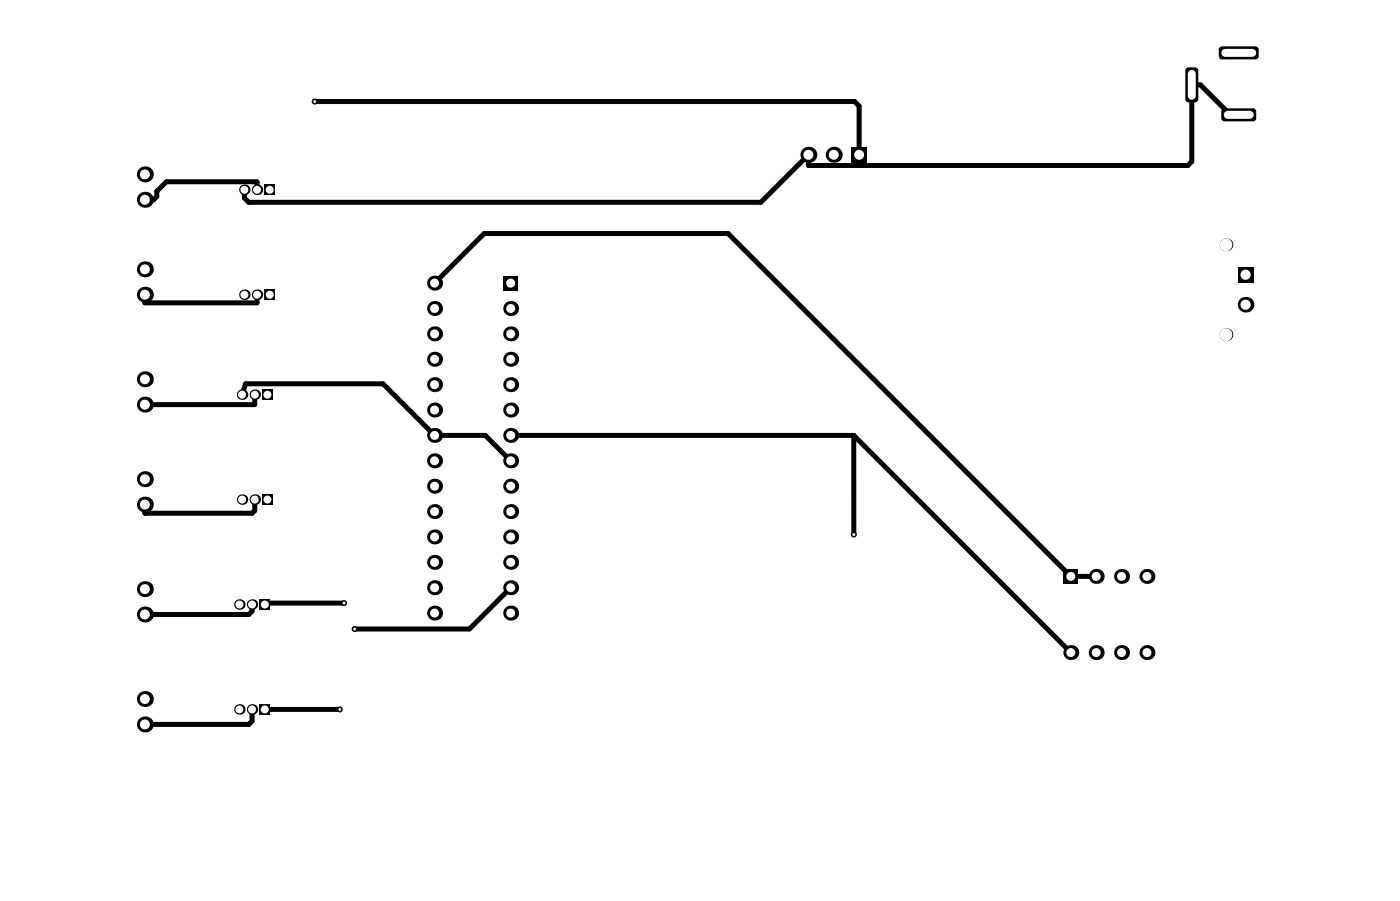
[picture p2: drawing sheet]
<svg xmlns="http://www.w3.org/2000/svg" width="466mm" height="300mm" viewBox="0 0 466 300" stroke-linecap="round" stroke-linejoin="round" font-family="sans-serif">
<g fill="none" stroke="#000" stroke-width="1.7">
<path d="M104.8 33.8h179.9l1.5 1.5v16.2M412.7 38.2h-2.8l-10-10h-2.9v25.6l-1.3 1.3h-126.3l-.1-3.6-15.8 15.8h-170.6l-1.5-1.4v-2.7M85.6 63.2l-.1-2.7h-30.1l-3.2 3.2v1.7l-1 1.1h-2.9M48.3 98.1v2.7h37.2l.1-2.7M144.8 94.2l16.5-16.5h81.2l114.2 114.1h8.5M80.6 131.3l1.2-3.6h45.8l17.2 17.2h16.9l8.4 8.5M84.9 131.3l-.1 3.4h-36.5M170.1 144.9h114.3M284.4 144.9l72.3 72.3M284.4 144.9v33M84.9 166.3v3.6l-.9 .9h-35.7v-2.9M170.1 195.6l-13.7 13.7h-38.3"/>
<path d="M84 201.2v2.2l-1.1 1.1h-34.6M114.6 200.7h-26.4v.5M84 236.1v3.9l-1.1 1.1h-34.6M88.2 236.1h25M113.2 236.1h.1"/>
</g>
<circle cx="284.4" cy="177.9" r="1" fill="#000"/>
<circle cx="284.4" cy="177.9" r=".5" fill="#fff"/>
<circle cx="118.1" cy="209.3" r="1" fill="#000"/>
<circle cx="118.1" cy="209.3" r=".5" fill="#fff"/>
<circle cx="114.6" cy="200.7" r="1" fill="#000"/>
<circle cx="114.6" cy="200.7" r=".5" fill="#fff"/>
<circle cx="113.2" cy="236.1" r="1" fill="#000"/>
<circle cx="113.2" cy="236.1" r=".5" fill="#fff"/>
<circle cx="104.8" cy="33.8" r="1" fill="#000"/>
<circle cx="104.8" cy="33.8" r=".5" fill="#fff"/>
<circle cx="356.7" cy="217.2" r="2.49" fill="#000"/>
<circle cx="356.7" cy="217.2" r="1.5" fill="#fff"/>
<circle cx="365.2" cy="217.2" r="2.49" fill="#000"/>
<circle cx="365.2" cy="217.2" r="1.5" fill="#fff"/>
<circle cx="373.6" cy="217.2" r="2.49" fill="#000"/>
<circle cx="373.6" cy="217.2" r="1.5" fill="#fff"/>
<circle cx="382.1" cy="217.2" r="2.49" fill="#000"/>
<circle cx="382.1" cy="217.2" r="1.5" fill="#fff"/>
<circle cx="144.8" cy="204" r="2.49" fill="#000"/>
<circle cx="144.8" cy="204" r="1.5" fill="#fff"/>
<circle cx="170.1" cy="204" r="2.49" fill="#000"/>
<circle cx="170.1" cy="204" r="1.5" fill="#fff"/>
<circle cx="170.1" cy="195.6" r="2.49" fill="#000"/>
<circle cx="170.1" cy="195.6" r="1.5" fill="#fff"/>
<circle cx="144.8" cy="195.6" r="2.49" fill="#000"/>
<circle cx="144.8" cy="195.6" r="1.5" fill="#fff"/>
<path d="M354.2 189.3h5v5h-5z" fill-rule="evenodd" fill="#000"/>
<circle cx="356.7" cy="191.8" r="1.5" fill="#fff"/>
<circle cx="365.2" cy="191.8" r="2.49" fill="#000"/>
<circle cx="365.2" cy="191.8" r="1.5" fill="#fff"/>
<circle cx="373.6" cy="191.8" r="2.49" fill="#000"/>
<circle cx="373.6" cy="191.8" r="1.5" fill="#fff"/>
<circle cx="382.1" cy="191.8" r="2.49" fill="#000"/>
<circle cx="382.1" cy="191.8" r="1.5" fill="#fff"/>
<circle cx="144.8" cy="187.1" r="2.49" fill="#000"/>
<circle cx="144.8" cy="187.1" r="1.5" fill="#fff"/>
<circle cx="170.1" cy="187.1" r="2.49" fill="#000"/>
<circle cx="170.1" cy="187.1" r="1.5" fill="#fff"/>
<circle cx="170.1" cy="178.7" r="2.49" fill="#000"/>
<circle cx="170.1" cy="178.7" r="1.5" fill="#fff"/>
<circle cx="144.8" cy="178.7" r="2.49" fill="#000"/>
<circle cx="144.8" cy="178.7" r="1.5" fill="#fff"/>
<circle cx="414.9" cy="101.4" r="2.61" fill="#000"/>
<circle cx="414.9" cy="101.4" r="1.7" fill="#fff"/>
<path d="M412.3 88.8h5.2v5.2h-5.2z" fill-rule="evenodd" fill="#000"/>
<circle cx="414.9" cy="91.4" r="1.7" fill="#fff"/>
<g fill="#000">
<path d="M406 16.5l1.1-1.1h11.1l1.1 1.1v2.2l-1.1 1.1h-11.1l-1.1-1.1z" fill-rule="evenodd"/>
<path d="M406.8 37.1l1.1-1h9.5l1.1 1v2.2l-1.1 1.1h-9.5l-1.1-1.1z" fill-rule="evenodd"/>
</g>
<g fill="#000">
<path d="M406 16.5h1.1zM406.2 15.9l.9-.5v1.1h-1.1z"/>
<path d="M407.1 18.7v1.1zM406 18.7h1.1v1.1l-.9-.5z"/>
<path d="M418.2 15.4v1.1zM418.2 15.4l.9 .5 .2 .6h-1.1z"/>
<path d="M418.2 18.7h1.1zM418.2 18.7h1.1v.3l-.4 .6-.7 .2z"/>
<path d="M406.8 37.1h1.1zM407 36.5l.9-.4v1h-1.1z"/>
<path d="M407.9 39.3v1.1zM406.8 39.3h1.1v1.1l-.6-.2z"/>
<path d="M417.4 36.1v1zM417.4 36.1l.9 .4 .2 .6h-1.1z"/>
<path d="M417.4 39.3h1.1zM417.4 39.3h1.1l-.1 .3-.4 .6-.6 .2z"/>
<circle cx="408.4" cy="111.4" r="2.11"/>
</g>
<path d="M408.2 17.6h8.9M409 38.2h7.3" fill="none" stroke="#fff" stroke-width="2.7"/>
<circle cx="408.4" cy="111.4" r="2.11" fill="#fff"/>
<circle cx="408.4" cy="81.5" r="2.11" fill="#000"/>
<circle cx="408.4" cy="81.5" r="2.11" fill="#fff"/>
<g fill="#000">
<path d="M394.9 23.5l1-1.1h2.2l1.1 1.1v9.5l-1.1 1.1h-2.2l-1-1.1z" fill-rule="evenodd"/>
<path d="M283.5 48.9h5.4v5.3h-5.4z" fill-rule="evenodd"/>
</g>
<g fill="#000">
<path d="M394.9 23.5h1zM395.1 22.9l.8-.5v1.1h-1z"/>
<path d="M395.9 33v1.1zM394.9 33h1v1.1l-.8-.5z"/>
<path d="M398.1 33h1.1zM398.1 33h1.1l-.1 .3-.4 .6-.6 .2z"/>
<path d="M398.1 22.4v1.1zM398.1 22.4l.9 .5 .2 .6h-1.1z"/>
</g>
<path d="M397 24.6v7.3" fill="none" stroke="#fff" stroke-width="2.7"/>
<circle cx="286.2" cy="51.5" r="1.66" fill="#fff"/>
<circle cx="277.7" cy="51.5" r="2.66" fill="#000"/>
<circle cx="277.7" cy="51.5" r="1.66" fill="#fff"/>
<circle cx="269.3" cy="51.5" r="2.66" fill="#000"/>
<circle cx="269.3" cy="51.5" r="1.66" fill="#fff"/>
<circle cx="170.1" cy="170.3" r="2.49" fill="#000"/>
<circle cx="170.1" cy="170.3" r="1.5" fill="#fff"/>
<circle cx="170.1" cy="161.8" r="2.49" fill="#000"/>
<circle cx="170.1" cy="161.8" r="1.5" fill="#fff"/>
<circle cx="170.1" cy="153.4" r="2.49" fill="#000"/>
<circle cx="170.1" cy="153.4" r="1.5" fill="#fff"/>
<circle cx="170.1" cy="144.9" r="2.49" fill="#000"/>
<circle cx="170.1" cy="144.9" r="1.5" fill="#fff"/>
<circle cx="170.1" cy="136.5" r="2.49" fill="#000"/>
<circle cx="170.1" cy="136.5" r="1.5" fill="#fff"/>
<circle cx="170.1" cy="128" r="2.49" fill="#000"/>
<circle cx="170.1" cy="128" r="1.5" fill="#fff"/>
<circle cx="170.1" cy="119.6" r="2.49" fill="#000"/>
<circle cx="170.1" cy="119.6" r="1.5" fill="#fff"/>
<circle cx="170.1" cy="111.1" r="2.49" fill="#000"/>
<circle cx="170.1" cy="111.1" r="1.5" fill="#fff"/>
<circle cx="170.1" cy="102.7" r="2.49" fill="#000"/>
<circle cx="170.1" cy="102.7" r="1.5" fill="#fff"/>
<path d="M167.6 91.7h5v5h-5z" fill-rule="evenodd" fill="#000"/>
<circle cx="170.1" cy="94.2" r="1.5" fill="#fff"/>
<circle cx="144.8" cy="170.3" r="2.49" fill="#000"/>
<circle cx="144.8" cy="170.3" r="1.5" fill="#fff"/>
<circle cx="144.8" cy="161.8" r="2.49" fill="#000"/>
<circle cx="144.8" cy="161.8" r="1.5" fill="#fff"/>
<circle cx="144.8" cy="153.4" r="2.49" fill="#000"/>
<circle cx="144.8" cy="153.4" r="1.5" fill="#fff"/>
<circle cx="144.8" cy="144.9" r="2.49" fill="#000"/>
<circle cx="144.8" cy="144.9" r="1.5" fill="#fff"/>
<circle cx="144.8" cy="136.5" r="2.49" fill="#000"/>
<circle cx="144.8" cy="136.5" r="1.5" fill="#fff"/>
<circle cx="144.8" cy="128" r="2.49" fill="#000"/>
<circle cx="144.8" cy="128" r="1.5" fill="#fff"/>
<circle cx="144.8" cy="119.6" r="2.49" fill="#000"/>
<circle cx="144.8" cy="119.6" r="1.5" fill="#fff"/>
<circle cx="144.8" cy="111.1" r="2.49" fill="#000"/>
<circle cx="144.8" cy="111.1" r="1.5" fill="#fff"/>
<circle cx="144.8" cy="94.2" r="2.49" fill="#000"/>
<circle cx="144.8" cy="94.2" r="1.5" fill="#fff"/>
<circle cx="144.8" cy="102.7" r="2.49" fill="#000"/>
<circle cx="144.8" cy="102.7" r="1.5" fill="#fff"/>
<circle cx="48.3" cy="232.6" r="2.66" fill="#000"/>
<circle cx="48.3" cy="232.6" r="1.66" fill="#fff"/>
<circle cx="48.3" cy="241.1" r="2.66" fill="#000"/>
<circle cx="48.3" cy="241.1" r="1.66" fill="#fff"/>
<circle cx="79.7" cy="236.1" r="1.75" fill="#000"/>
<circle cx="79.7" cy="236.1" r="1.33" fill="#fff"/>
<path d="M86.4 234.4h3.5v3.5h-3.5z" fill-rule="evenodd" fill="#000"/>
<circle cx="88.2" cy="236.1" r="1.33" fill="#fff"/>
<circle cx="84" cy="236.1" r="1.75" fill="#000"/>
<circle cx="84" cy="236.1" r="1.33" fill="#fff"/>
<circle cx="48.3" cy="204.5" r="2.66" fill="#000"/>
<circle cx="48.3" cy="204.5" r="1.66" fill="#fff"/>
<path d="M86.4 199.4h3.5v3.5h-3.5z" fill-rule="evenodd" fill="#000"/>
<circle cx="88.2" cy="201.2" r="1.33" fill="#fff"/>
<circle cx="84" cy="201.2" r="1.75" fill="#000"/>
<circle cx="84" cy="201.2" r="1.33" fill="#fff"/>
<circle cx="79.7" cy="201.2" r="1.75" fill="#000"/>
<circle cx="79.7" cy="201.2" r="1.33" fill="#fff"/>
<circle cx="48.3" cy="196.1" r="2.66" fill="#000"/>
<circle cx="48.3" cy="196.1" r="1.66" fill="#fff"/>
<circle cx="48.3" cy="167.9" r="2.66" fill="#000"/>
<circle cx="48.3" cy="167.9" r="1.66" fill="#fff"/>
<path d="M87.3 164.5h3.5v3.5h-3.5z" fill-rule="evenodd" fill="#000"/>
<circle cx="89.1" cy="166.3" r="1.33" fill="#fff"/>
<circle cx="84.9" cy="166.3" r="1.75" fill="#000"/>
<circle cx="84.9" cy="166.3" r="1.33" fill="#fff"/>
<path d="M88.1 96.3h3.5v3.5h-3.5z" fill-rule="evenodd" fill="#000"/>
<circle cx="89.9" cy="98.1" r="1.33" fill="#fff"/>
<path d="M88.1 61.4h3.5v3.5h-3.5z" fill-rule="evenodd" fill="#000"/>
<circle cx="89.9" cy="63.2" r="1.33" fill="#fff"/>
<path d="M87.3 129.6h3.5v3.5h-3.5z" fill-rule="evenodd" fill="#000"/>
<circle cx="89.1" cy="131.3" r="1.33" fill="#fff"/>
<circle cx="85.6" cy="98.1" r="1.75" fill="#000"/>
<circle cx="85.6" cy="98.1" r="1.33" fill="#fff"/>
<circle cx="85.6" cy="63.2" r="1.75" fill="#000"/>
<circle cx="85.6" cy="63.2" r="1.33" fill="#fff"/>
<circle cx="84.9" cy="131.3" r="1.75" fill="#000"/>
<circle cx="84.9" cy="131.3" r="1.33" fill="#fff"/>
<circle cx="81.4" cy="98.1" r="1.75" fill="#000"/>
<circle cx="81.4" cy="98.1" r="1.33" fill="#fff"/>
<circle cx="81.4" cy="63.2" r="1.75" fill="#000"/>
<circle cx="81.4" cy="63.2" r="1.33" fill="#fff"/>
<circle cx="80.6" cy="166.3" r="1.75" fill="#000"/>
<circle cx="80.6" cy="166.3" r="1.33" fill="#fff"/>
<circle cx="80.6" cy="131.3" r="1.75" fill="#000"/>
<circle cx="80.6" cy="131.3" r="1.33" fill="#fff"/>
<circle cx="48.3" cy="159.5" r="2.66" fill="#000"/>
<circle cx="48.3" cy="159.5" r="1.66" fill="#fff"/>
<circle cx="48.3" cy="134.7" r="2.66" fill="#000"/>
<circle cx="48.3" cy="134.7" r="1.66" fill="#fff"/>
<circle cx="48.3" cy="126.2" r="2.66" fill="#000"/>
<circle cx="48.3" cy="126.2" r="1.66" fill="#fff"/>
<circle cx="48.3" cy="98.1" r="2.66" fill="#000"/>
<circle cx="48.3" cy="98.1" r="1.66" fill="#fff"/>
<circle cx="48.3" cy="89.6" r="2.66" fill="#000"/>
<circle cx="48.3" cy="89.6" r="1.66" fill="#fff"/>
<circle cx="48.3" cy="66.5" r="2.66" fill="#000"/>
<circle cx="48.3" cy="66.5" r="1.66" fill="#fff"/>
<circle cx="48.3" cy="58" r="2.66" fill="#000"/>
<circle cx="48.3" cy="58" r="1.66" fill="#fff"/>
</svg>
